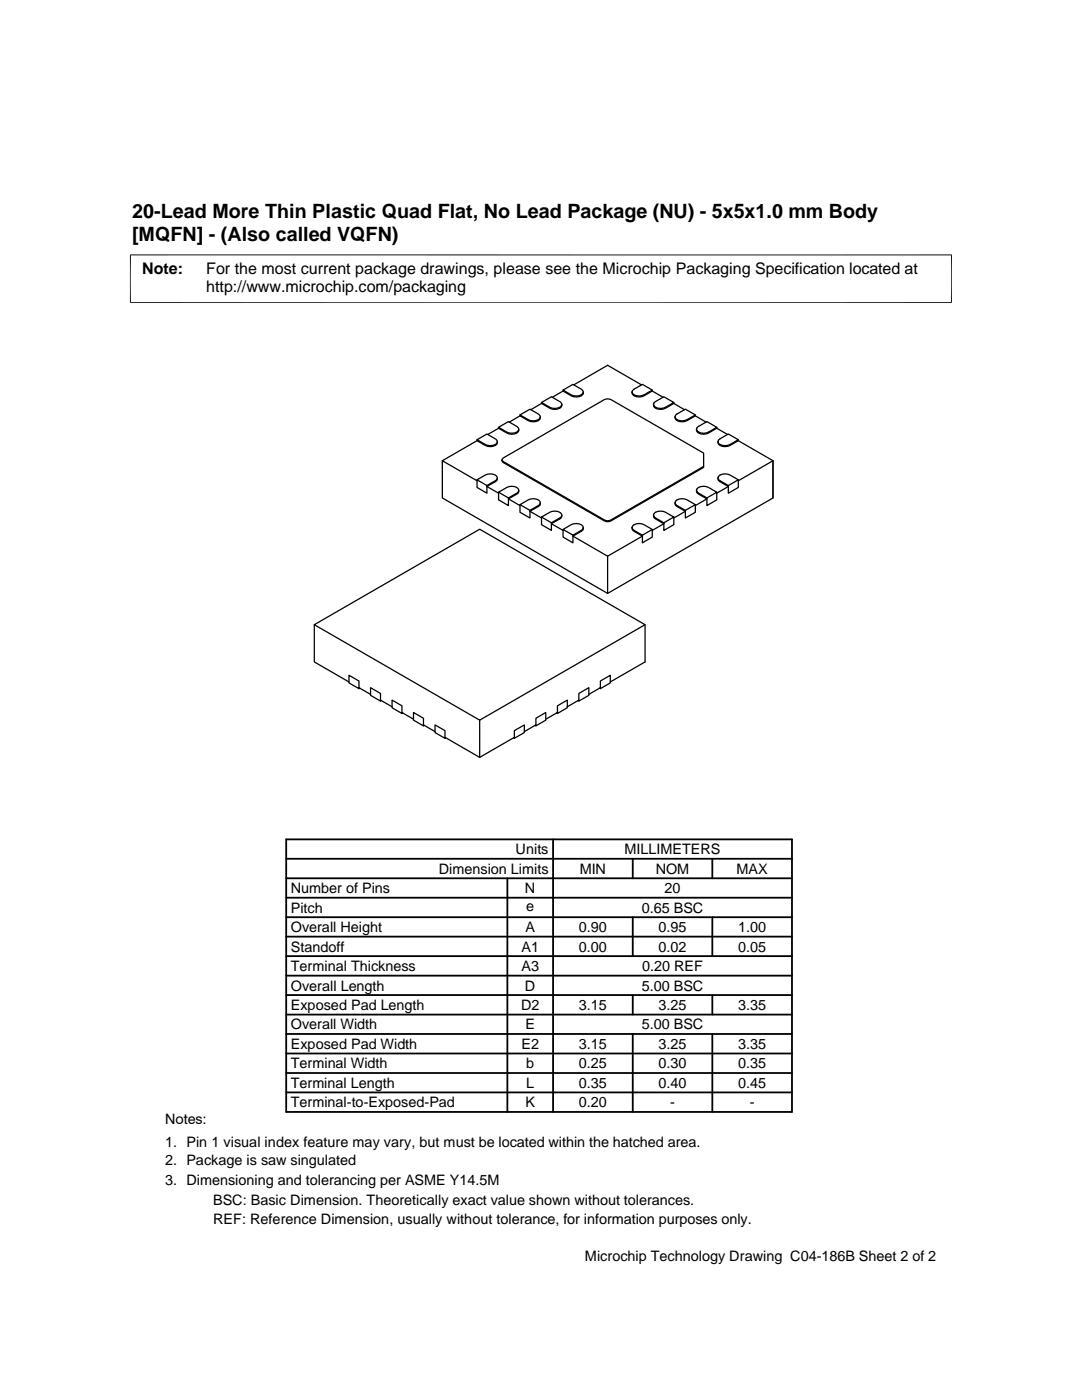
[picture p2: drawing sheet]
<svg xmlns="http://www.w3.org/2000/svg" width="216mm" height="279mm" viewBox="0 0 216 279" stroke-linecap="round" stroke-linejoin="round" font-family="sans-serif">
<defs><g id="words">
<g font-size="3.9">
<text x="26.4" y="43.5">20-Lead More Thin Plastic Quad Flat, No Lead Package (NU) - 5x5x1.0 mm Body</text>
<text x="26.4" y="48">[MQFN] - (Also called VQFN)</text>
</g>
<g font-size="3.2">
<text x="28.4" y="54.6">Note:</text>
<text x="41.1" y="58.3">http://www.microchip.com/packaging</text>
<text x="41.1" y="54.6">For the most current package drawings, please see the Microchip Packaging Specification located at</text>
</g>
<g font-size="2.9">
<text x="102.9" y="170.5">Units</text>
<text x="124.6" y="170.5">MILLIMETERS</text>
<text x="58" y="178.2">Number of Pins</text>
<text x="87.6" y="174.4">Dimension Limits</text>
<text x="104.8" y="178.2">N</text>
<text x="115.7" y="174.4">MIN</text>
<text x="130.8" y="174.4">NOM</text>
<text x="132.6" y="178.2">20</text>
<text x="147" y="174.4">MAX</text>
<text x="58" y="182.1">Pitch</text>
<text x="105" y="181.8">e</text>
<text x="128" y="182.1">0.65 BSC</text>
<text x="58" y="186">Overall Height</text>
<text x="58" y="189.9">Standoff</text>
<text x="104.1" y="189.9">A1</text>
<text x="104.8" y="186">A</text>
<text x="115.5" y="186">0.90</text>
<text x="115.5" y="189.9">0.00</text>
<text x="131.4" y="186">0.95</text>
<text x="131.4" y="189.9">0.02</text>
<text x="147.3" y="186">1.00</text>
<text x="147.3" y="189.9">0.05</text>
<text x="58" y="193.8">Terminal Thickness</text>
<text x="58" y="197.7">Overall Length</text>
<text x="104.1" y="193.8">A3</text>
<text x="104.8" y="197.7">D</text>
<text x="128" y="197.7">5.00 BSC</text>
<text x="128.1" y="193.8">0.20 REF</text>
<text x="58" y="201.6">Exposed Pad Length</text>
<text x="104" y="201.6">D2</text>
<text x="115.5" y="201.6">3.15</text>
<text x="131.4" y="201.6">3.25</text>
<text x="147.3" y="201.6">3.35</text>
<text x="58" y="205.4">Overall Width</text>
<text x="58" y="209.3">Exposed Pad Width</text>
<text x="104" y="209.3">E2</text>
<text x="104.8" y="205.4">E</text>
<text x="115.5" y="209.3">3.15</text>
<text x="128" y="205.4">5.00 BSC</text>
<text x="131.4" y="209.3">3.25</text>
<text x="147.3" y="209.3">3.35</text>
<text x="58" y="213.2">Terminal Width</text>
<text x="105" y="213.2">b</text>
<text x="115.5" y="213.2">0.25</text>
<text x="131.4" y="213.2">0.30</text>
<text x="147.3" y="213.2">0.35</text>
<text x="58" y="217.1">Terminal Length</text>
<text x="58" y="221">Terminal-to-Exposed-Pad</text>
<text x="104.8" y="221">K</text>
<text x="105" y="217.1">L</text>
<text x="115.5" y="217.1">0.35</text>
<text x="115.5" y="221">0.20</text>
<text x="131.4" y="217.1">0.40</text>
<text x="133.7" y="221">-</text>
<text x="147.3" y="217.1">0.45</text>
<text x="149.6" y="221">-</text>
<text x="32.9" y="224.3">Notes:</text>
<text x="32.9" y="228.9">1. Pin 1 visual index feature may vary, but must be located within the hatched area.</text>
<text x="32.9" y="232.6">2. Package is saw singulated</text>
<text x="32.9" y="236.5">3. Dimensioning and tolerancing per ASME Y14.5M</text>
<text x="42.5" y="244.3">REF: Reference Dimension, usually without tolerance, for information purposes only.</text>
<text x="42.5" y="240.6">BSC: Basic Dimension. Theoretically exact value shown without tolerances.</text>
<text x="116.7" y="251.7">Microchip Technology Drawing C04-186B Sheet 2 of 2</text>
</g>
</g></defs>
<g fill="none" stroke="#000" stroke-width=".25">
<path d="M112.4 77.9l1.9-1.2 1.7 1a.61 .61 0 0 1 .4 .5 .61 .61 0 0 1-.4 .6 2.24 2.24 0 0 1-2 0zM112.4 78l-2.2 1.3M112.4 77.9v.1a3.3 3.3 0 0 0 3.6 1l.3-.3 .1-.5M114.5 76.8l6.7-3.9 6.8 3.9M126.4 77.8l1.8-1.1 2 1.2a3.3 3.3 0 0 1-3.7 .9l-.4-.6zM130.2 77.9v.1a3.3 3.3 0 0 1-3.7 1l-.3-.3-.1-.5M130.2 78l2.1 1.3M88.3 91.9v7.5l32.9 19 33-19v-7.5l-6.9 4M88.3 91.9l6.9 4M95.2 87.9l-6.9 4M95.2 87.8l2-1.2 1.6 1a.6 .6 0 0 1 .4 .5 .6 .6 0 0 1-.4 .6 2.2 2.2 0 0 1-2 0zM95.2 87.8v.1a3.3 3.3 0 0 0 3.6 1l.4-.4v-.4"/>
<path d="M95.2 95.8v1.5l2 1.1v-1.5M95.2 95.8a3.3 3.3 0 0 1 3.6-1 .6 .6 0 0 1 .4 .6 .6 .6 0 0 1-.4 .5l-1.6 1zM99.2 95.4l-.2 .6-1.8 1.1 2.3 1.3M99.5 85.3l2-1.2 1.6 1a.61 .61 0 0 1 .4 .6 .61 .61 0 0 1-.4 .5 2.2 2.2 0 0 1-2 0zM99.5 85.5l-2.2 1.2M99.5 85.3v.2a3.3 3.3 0 0 0 3.6 .9l.3-.3 .1-.4M99.5 98.2v1.6l2 1.1v-1.5M99.5 98.2a3.3 3.3 0 0 1 3.6-.9 .61 .61 0 0 1 .4 .6 .61 .61 0 0 1-.4 .5l-1.6 1zM100.2 91.8l.3-.4 20.1-11.6 .6-.2 .7 .2 18.5 10.6v2.7l-18.5 10.7a1.4 1.4 0 0 1-1.3 0l-20.1-11.7-.3-.3v.3l.3 .2 20.1 11.6a1.4 1.4 0 0 0 1.3 0l18.5-10.6v-.2M103.5 97.9l-.2 .6-1.8 1.1 2.3 1.3M103.8 82.8l1.9-1.1 1.7 .9a.61 .61 0 0 1 .4 .6 .61 .61 0 0 1-.4 .6 2.24 2.24 0 0 1-2 0zM103.8 83l-2.2 1.2"/>
<path d="M103.8 82.8v.2a3.3 3.3 0 0 0 3.6 .9l.3-.2 .1-.5M108.1 80.3l1.9-1.1 1.7 .9a.6 .6 0 0 1 .4 .6 .6 .6 0 0 1-.4 .6 2.2 2.2 0 0 1-2 0zM108.1 80.5l-2.2 1.3M108.1 80.3v.2a3.3 3.3 0 0 0 3.6 1l.4-.5v-.3M130.6 80.3l1.9-1.1 2 1.1a3.3 3.3 0 0 1-3.7 1l-.4-.4zM134.5 80.5l2.1 1.3M134.5 80.3v.2a3.3 3.3 0 0 1-3.7 1l-.3-.3-.1-.5M134.9 99.9a2 2 0 0 1 2.2-.1l1.6 .9-1.9 1.2-2-1.3-.1-.4zM134.9 82.7l1.9-1 1.9 1.1a3.3 3.3 0 0 1-3.6 1l-.4-.5zM138.7 83l2.2 1.2M138.7 82.8v.2a3.3 3.3 0 0 1-3.6 .9l-.3-.2-.1-.5M139 97.9l.2 .6 1.9 1.1-2.4 1.3"/>
<path d="M139.2 97.4a2.04 2.04 0 0 1 2.2-.1l1.6 .9-1.9 1.2-1.9-1.1-.2-.4zM139.2 85.2l1.9-1.1 1.9 1.2a3.3 3.3 0 0 1-3.6 .9l-.4-.4zM143 98.2v1.6l-1.9 1.1v-1.5M143 85.5l2.2 1.2M143 85.3v.2a3.3 3.3 0 0 1-3.6 .9l-.4-.4v-.3M143.3 95.4l.2 .6 1.8 1.1-2.3 1.3M143.5 94.9a2.04 2.04 0 0 1 2.2-.1l1.6 1-2 1.1-1.9-1.2-.1-.5zM143.5 87.7l1.8-1.1 2 1.2a3.3 3.3 0 0 1-3.6 .9l-.4-.4zM147.3 95.8v1.5l-2 1.1v-1.5M147.3 87.8v.1a3.3 3.3 0 0 1-3.6 1l-.3-.3-.1-.5M147.3 87.9l6.9 4v7.5M103.8 100.7v1.5l1.9 1.2v-1.5"/>
<path d="M103.8 100.7a3.3 3.3 0 0 1 3.6-.9 .61 .61 0 0 1 .4 .5 .61 .61 0 0 1-.4 .6l-1.7 1zM107.8 100.3l-.2 .7-1.9 1 2.4 1.4M108.1 103.2v1.5l1.9 1.2v-1.6M108.1 103.2a3.3 3.3 0 0 1 3.6-1 .6 .6 0 0 1 .4 .6 .6 .6 0 0 1-.4 .6l-1.7 .9zM112.1 102.8l-.2 .6-1.9 1.1 2.4 1.4M112.4 105.7v1.5l1.9 1.1v-1.5M112.4 105.7a3.3 3.3 0 0 1 3.6-1 .61 .61 0 0 1 .4 .6 .61 .61 0 0 1-.4 .6l-1.7 .9zM116.4 105.3l-.3 .6-1.8 1.1 6.9 4M121.2 111v7.4M126.1 105.3l.3 .6 1.8 1.1-7 4M126.4 104.8a1.98 1.98 0 0 1 2.1-.1l1.7 1-2 1.1-2-1.2-.1-.3zM130.2 105.7v1.5l-2 1.1v-1.5"/>
<path d="M130.4 102.8l.2 .6 1.9 1.1-2.3 1.4M130.6 102.4a2.04 2.04 0 0 1 2.2-.2l1.7 1-2 1.1-2-1.2-.1-.4zM134.5 103.2v1.5l-2 1.2v-1.6M134.7 100.3l.2 .7 1.9 1-2.3 1.4M138.7 100.7v1.5l-1.9 1.2v-1.5M62.7 124.7l33-19.1 33 19.1-33 19zM62.7 124.7v7.4l6.9 4M69.6 134.8l2 1.1v1.5l-2-1.1zM71.6 137.2l2.3 1.4M71.8 137.3l-.2 .1M73.9 137.2l2 1.2v1.5l-2-1.1zM75.9 139.7l2.3 1.4"/>
<path d="M76.1 139.8l-.2 .1M78.2 139.7l2 1.2v1.5l-2-1.2zM115.3 139.8l.2 .1M115.5 138.4l2-1.2v1.6l-2 1.1zM115.5 139.7l-2.3 1.4M119.6 137.3l.2 .1M119.8 135.9l2-1.1v1.5l-2 1.1zM119.8 137.2l-2.3 1.4M128.7 124.7v7.4l-6.9 4M80.2 142.2l2.3 1.3M80.4 142.3l-.2 .1M82.5 142.2l2 1.1v1.6l-2-1.2z"/>
<path d="M84.5 144.7l2.3 1.3M84.7 144.8l-.2 .1M86.8 144.7l2 1.1v1.5l-2-1.1zM88.8 147.2l6.9 4M88.9 147.2l-.1 .1M95.7 143.7v7.5M102.5 147.2l.1 .1M102.6 145.8l2-1.1v1.5l-2 1.1zM102.6 147.2l-6.9 4M106.8 144.8l.1 .1M106.9 143.3l2-1.1v1.5l-2 1.2zM106.9 144.7l-2.3 1.3"/>
<path d="M111.1 142.3l.1 .1M111.2 140.9l2-1.2v1.5l-2 1.2zM111.2 142.2l-2.3 1.3"/>
</g>
<g fill="none" stroke="#000" stroke-width=".36">
<path d="M57.1 179.2h100.9M57.1 175.3h100.9M57.1 171.4h100.9M57.1 167.5h100.9v54.4h-100.9zM101.2 175.3v46.6M110.4 167.5v54.4M126.3 171.4v3.9M142.1 171.4v3.9M57.1 186.9h100.9M57.1 183h100.9M57.1 198.6h100.9M57.1 194.7h100.9"/>
<path d="M57.1 190.8h100.9M126.3 183v7.8M126.3 198.6v3.9M142.1 183v7.8M142.1 198.6v3.9M57.1 214.1h100.9M57.1 206.4h100.9M57.1 202.5h100.9M57.1 210.2h100.9M57.1 218h100.9M126.3 206.4v15.5M142.1 206.4v15.5"/>
</g>
<path d="M26 50.8v9.7M189.9 50.8v9.7M189.9 50.9h-164M25.9 60.4h164" fill="none" stroke="#000" stroke-width=".2"/>
<use href="#words"/>
</svg>
